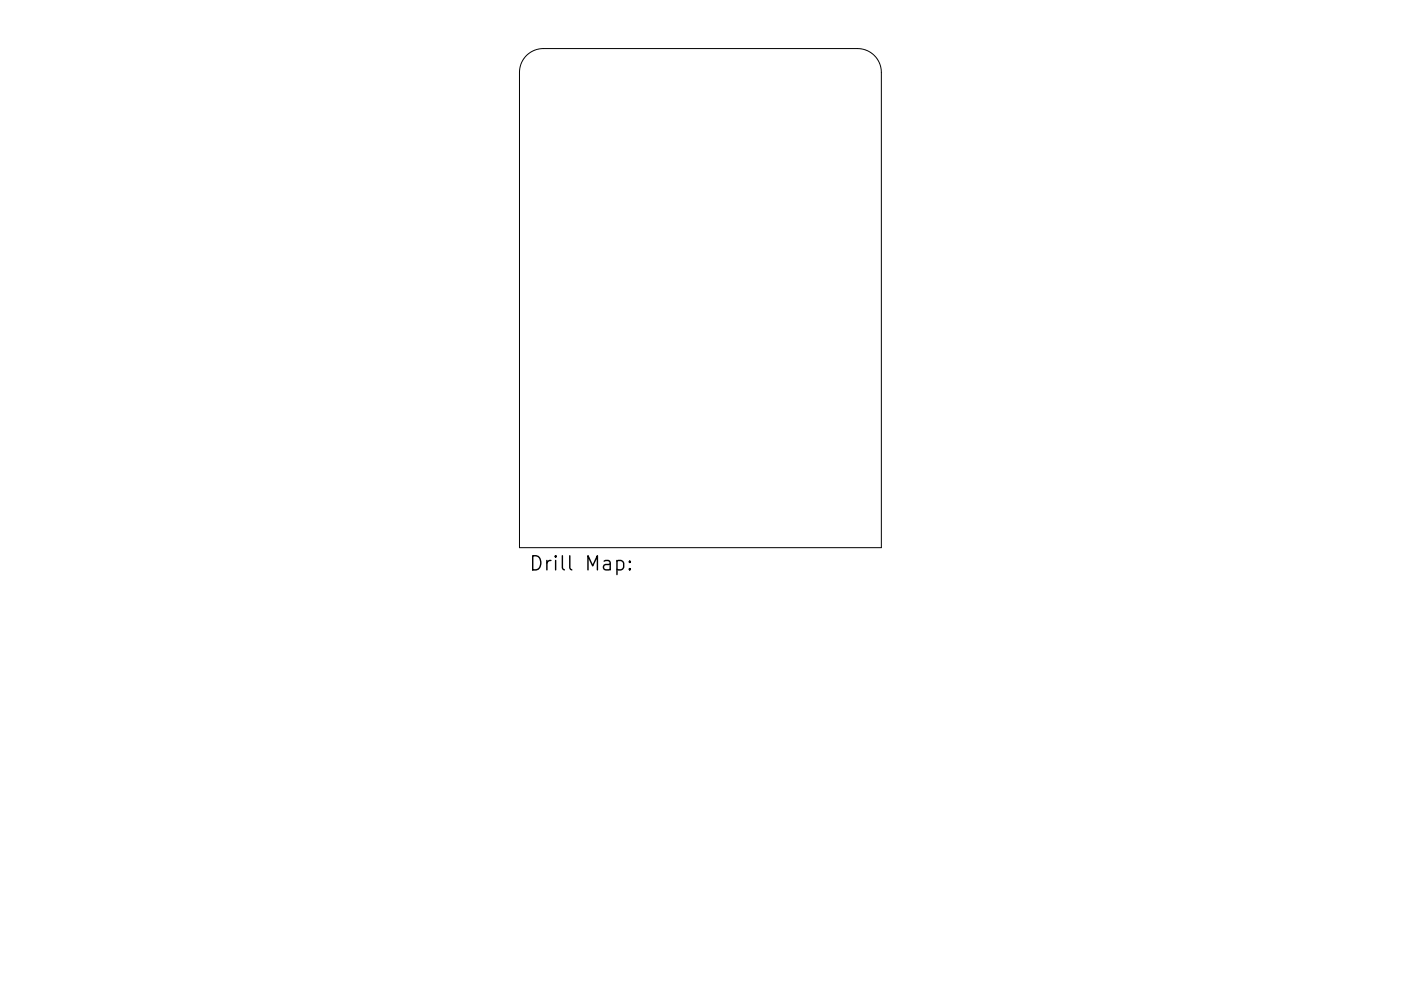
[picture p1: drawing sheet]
<svg xmlns="http://www.w3.org/2000/svg" width="297mm" height="210mm" viewBox="0 0 297 210" stroke-linecap="round" stroke-linejoin="round" font-family="sans-serif">
<defs><g id="words">
<text font-size="4.2" x="112.1" y="121.1">Drill Map:</text>
</g></defs>
<path d="M111.6 11.8a5 5 0 0 1 3.6-1.5h66.6a5 5 0 0 1 5.1 5.1v100.8h-76.8v-100.8a5 5 0 0 1 1.5-3.6z" fill="none" stroke="#000" stroke-width=".21"/>
<path d="M130.8 119.1l.9-.2 .5 .6v.8l-.3 .5-.2 .1-.9-.1M133.5 119.1l.2 .1-.2 .1-.1-.1 .1-.1v.2M133.5 120.6l.2 .2-.2 .1-.1-.1 .1-.2v.3" fill="none" stroke="#000" stroke-width=".3"/>
<use href="#words"/>
</svg>
